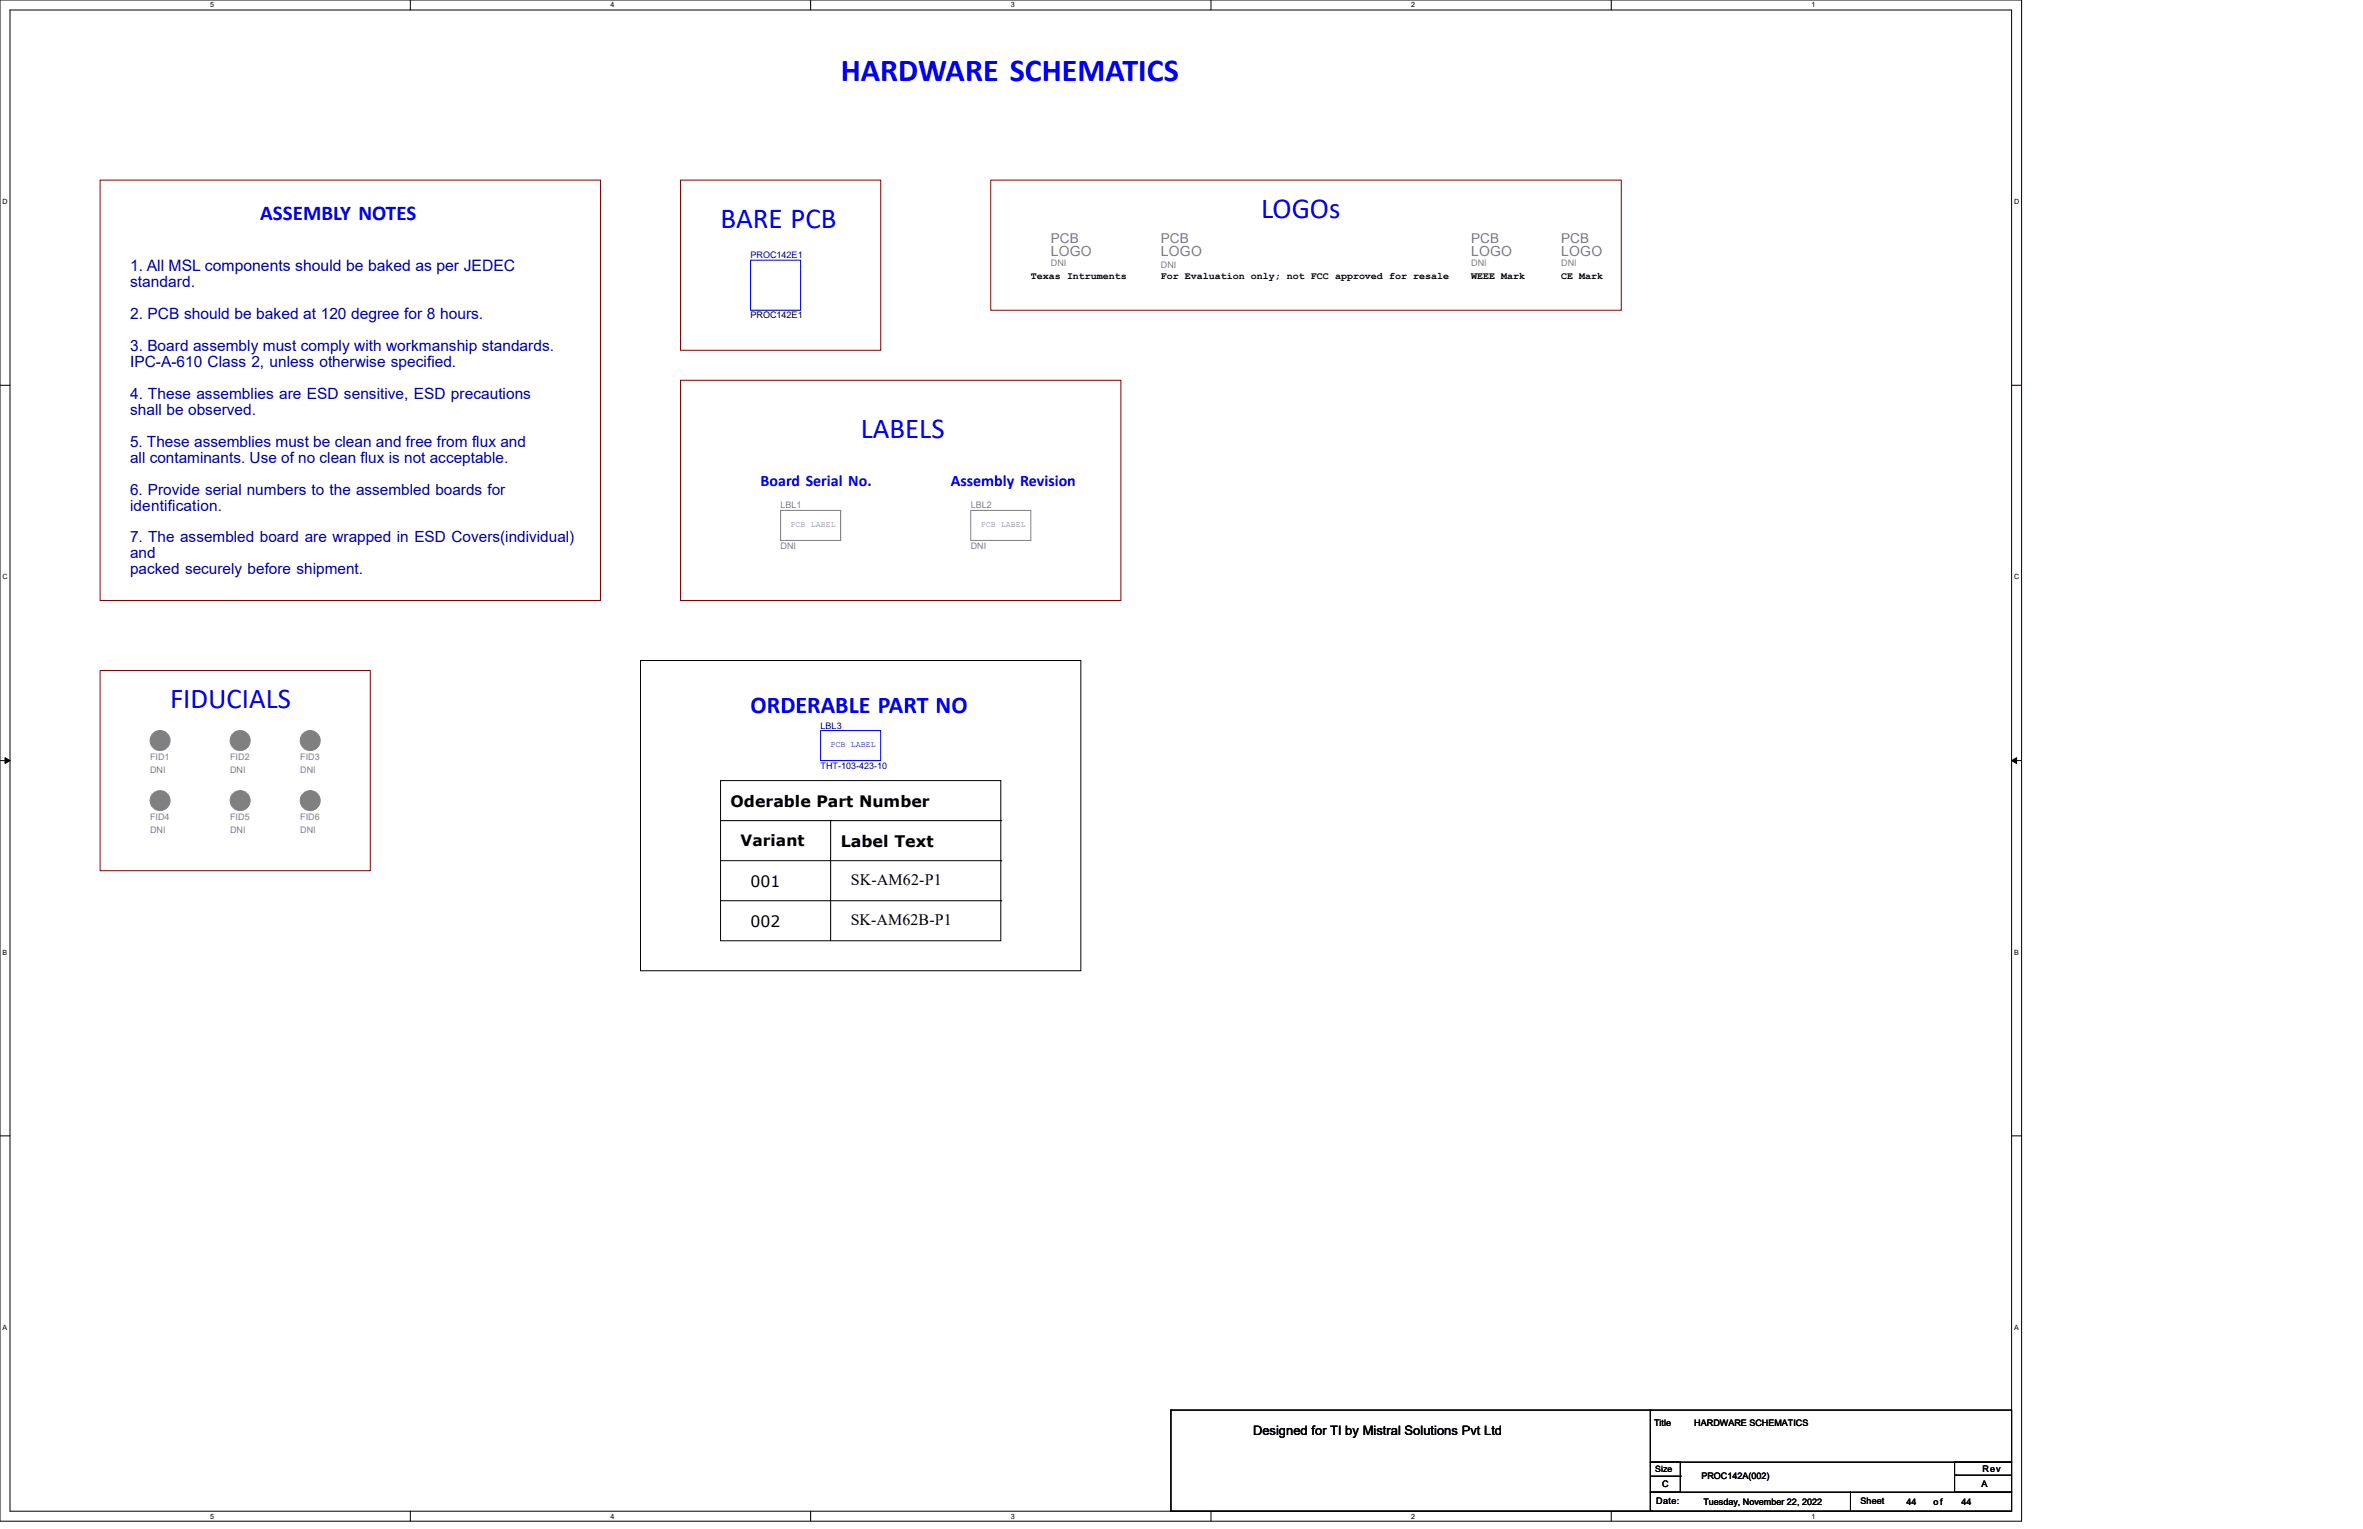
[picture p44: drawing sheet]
<svg xmlns="http://www.w3.org/2000/svg" width="432mm" height="279mm" viewBox="0 0 432 279" stroke-linecap="round" stroke-linejoin="round" font-family="sans-serif">
<defs><g id="words">
<text font-size="5.8" fill="#00f" x="153.6" y="14.7">HARDWARE SCHEMATICS</text>
<g font-size="5.3" fill="#00f">
<text x="131.7" y="41.6">BARE PCB</text>
<text x="230.4" y="39.8">LOGOs</text>
<text x="157.3" y="80">LABELS</text>
</g>
<text font-size="5.2" fill="#00f" x="31.1" y="129.3">FIDUCIALS</text>
<text font-size="4.4" fill="#00f" x="137.2" y="130.4">ORDERABLE PART NO</text>
<text font-size="3.8" fill="#00f" x="47.5" y="40.2">ASSEMBLY NOTES</text>
<text font-size="2.9" fill="#0000a0" x="23.8" y="49.5">1. All MSL components should be baked as per JEDEC</text>
<g font-size="2.9" fill="#00f">
<text x="139" y="88.7">Board Serial No.</text>
<text x="173.7" y="88.7">Assembly Revision</text>
</g>
<g font-size="2.9">
<text x="133.5" y="147.4">Oderable Part Number</text>
<text x="153.6" y="154.7">Label Text</text>
<text x="137.2" y="162">001</text>
<text x="155.4" y="161.7">SK-AM62-P1</text>
<text x="137.2" y="169.3">002</text>
<text x="155.4" y="169">SK-AM62B-P1</text>
</g>
<g font-size="2.8" fill="#0000a0">
<text x="23.8" y="52.5">standard.</text>
<text x="23.8" y="58.3">2. PCB should be baked at 120 degree for 8 hours.</text>
<text x="23.8" y="64.2">3. Board assembly must comply with workmanship standards.</text>
<text x="23.8" y="67.1">IPC-A-610 Class 2, unless otherwise specified.</text>
<text x="23.8" y="72.9">4. These assemblies are ESD sensitive, ESD precautions</text>
<text x="23.8" y="75.9">shall be observed.</text>
<text x="23.8" y="81.7">5. These assemblies must be clean and free from flux and</text>
<text x="23.8" y="84.6">all contaminants. Use of no clean flux is not acceptable.</text>
<text x="23.8" y="90.4">6. Provide serial numbers to the assembled boards for</text>
<text x="23.8" y="93.3">identification.</text>
<text x="23.8" y="99.1">7. The assembled board are wrapped in ESD Covers(individual)</text>
<text x="23.8" y="102">and</text>
<text x="23.8" y="104.9">packed securely before shipment.</text>
</g>
<text font-size="2.8" x="135.3" y="154.6">Variant</text>
<g font-size="2.6" fill="#808080">
<text x="192" y="46.7">LOGO</text>
<text x="212.1" y="46.7">LOGO</text>
<text x="268.8" y="46.7">LOGO</text>
<text x="285.3" y="46.7">LOGO</text>
</g>
<g font-size="2.5" fill="#808080">
<text x="192" y="44.3">PCB</text>
<text x="212.1" y="44.3">PCB</text>
<text x="268.8" y="44.3">PCB</text>
<text x="285.3" y="44.3">PCB</text>
</g>
<text font-size="2.4" x="229" y="262.2">Designed for TI by Mistral Solutions Pvt Ltd</text>
<g font-size="1.8">
<text x="188.4" y="50.9">Texas Intruments</text>
<text x="212.1" y="50.9">For Evaluation only; not FCC approved for resale</text>
<text x="268.8" y="50.9">WEEE Mark</text>
<text x="285.3" y="50.9">CE Mark</text>
</g>
<g font-size="1.6" fill="#000080">
<text x="137.2" y="47.2">PROC142E1</text>
<text x="150" y="133.1">LBL3</text>
<text x="150" y="140.5">THT-103-423-10</text>
</g>
<g font-size="1.6" fill="#808080">
<text x="192" y="48.7">DNI</text>
<text x="212.1" y="49">DNI</text>
<text x="268.8" y="48.7">DNI</text>
<text x="285.3" y="48.7">DNI</text>
<text x="142.6" y="92.9">LBL1</text>
<text x="177.4" y="92.9">LBL2</text>
<text x="142.6" y="100.2">DNI</text>
<text x="177.4" y="100.2">DNI</text>
<text x="27.4" y="138.8">FID1</text>
<text x="27.4" y="141.2">DNI</text>
<text x="42.1" y="138.8">FID2</text>
<text x="42.1" y="141.2">DNI</text>
<text x="54.9" y="138.8">FID3</text>
<text x="54.9" y="141.2">DNI</text>
<text x="27.4" y="149.8">FID4</text>
<text x="42.1" y="149.8">FID5</text>
<text x="54.9" y="149.8">FID6</text>
<text x="27.4" y="152.2">DNI</text>
<text x="42.1" y="152.2">DNI</text>
<text x="54.9" y="152.2">DNI</text>
</g>
<g font-size="1.6">
<text x="137.2" y="58.2">PROC142E1</text>
<text x="302.3" y="260.6">Title</text>
<text x="309.6" y="260.6">HARDWARE SCHEMATICS</text>
<text x="302.5" y="269">Size</text>
<text x="362.3" y="269">Rev</text>
<text x="302.7" y="274.9">Date:</text>
<text x="303.8" y="271.8">C</text>
<text x="310.9" y="270.3">PROC142A(002)</text>
<text x="311.3" y="275.1">Tuesday, November 22, 2022</text>
<text x="340" y="274.9">Sheet</text>
<text x="348.4" y="275.1">44</text>
<text x="353.3" y="275.1">of</text>
<text x="358.4" y="275.1">44</text>
<text x="362.1" y="271.8">A</text>
</g>
<g font-size="1.5" fill="#808080">
<text x="144.5" y="96.3">PCB LABEL</text>
<text x="179.2" y="96.3">PCB LABEL</text>
</g>
<text font-size="1.5" fill="#00f" x="151.8" y="136.5">PCB LABEL</text>
<g font-size="1.3">
<text x="38.4" y="1.4">5</text>
<text x="111.6" y="1.4">4</text>
<text x="184.7" y="1.4">3</text>
<text x="257.9" y="1.4">2</text>
<text x="331" y="1.4">1</text>
<text x=".5" y="37.3">D</text>
<text x="368" y="37.3">D</text>
<text x=".5" y="105.9">C</text>
<text x="368" y="105.9">C</text>
<text x=".5" y="174.4">B</text>
<text x="368" y="174.4">B</text>
<text x=".5" y="243">A</text>
<text x="368" y="243">A</text>
<text x="38.4" y="277.5">5</text>
<text x="111.6" y="277.5">4</text>
<text x="184.7" y="277.5">3</text>
<text x="257.9" y="277.5">2</text>
<text x="331" y="277.5">1</text>
</g>
</g></defs>
<path d="M0 0h369.4v278h-369.4zM1.8 1.8h365.8v274.3h-365.8z" fill="none" stroke="#000" stroke-width=".18"/>
<g fill="#fff">
<path d="M38.4 .2h.7v1.4h-.7z"/>
<path d="M38.4 276.3h.7v1.5h-.7z"/>
</g>
<path d="M75 0v1.8M75 276.1v1.9" fill="none" stroke="#000" stroke-width=".18"/>
<g fill="#fff">
<path d="M111.6 .2h.7v1.4h-.7z"/>
<path d="M111.6 276.3h.7v1.5h-.7z"/>
</g>
<path d="M148.1 0v1.8M148.1 276.1v1.9" fill="none" stroke="#000" stroke-width=".18"/>
<g fill="#fff">
<path d="M184.7 .2h.7v1.4h-.7z"/>
<path d="M184.7 276.3h.7v1.5h-.7z"/>
</g>
<path d="M221.3 0v1.8M221.3 276.1v1.9" fill="none" stroke="#000" stroke-width=".18"/>
<g fill="#fff">
<path d="M257.9 .2h.7v1.4h-.7z"/>
<path d="M257.9 276.3h.7v1.5h-.7z"/>
</g>
<path d="M294.4 0v1.8M294.4 276.1v1.9" fill="none" stroke="#000" stroke-width=".18"/>
<g fill="#fff">
<path d="M331 .2h.7v1.4h-.7z"/>
<path d="M331 276.3h.7v1.5h-.7z"/>
<path d="M.5 36.1h.9v1.5h-.9z"/>
<path d="M368 36.1h1v1.5h-1z"/>
<path d="M.5 104.7h.9v1.5h-.9z"/>
<path d="M368 104.7h1v1.5h-1z"/>
</g>
<path d="M0 70.4h1.8M367.6 70.4h1.8" fill="none" stroke="#000" stroke-width=".18"/>
<g fill="#fff">
<path d="M.5 173.3h.8v1.4h-.8z"/>
<path d="M368 173.3h.9v1.4h-.9z"/>
</g>
<path d="M0 139h1.8M.9 138.5l.9 .5-.9 .5zM367.6 139l.9-.5v1zM367.6 139h1.8" fill="none" stroke="#000" stroke-width=".18"/>
<path d="M.9 138.5l.9 .5-.9 .5zM367.6 139l.9-.5v1z" fill="#000"/>
<g fill="#fff">
<path d="M.5 241.9h.8v1.4h-.8z"/>
<path d="M368 241.9h.9v1.4h-.9z"/>
</g>
<g fill="none" stroke="#000" stroke-width=".18">
<path d="M117 120.7h80.5v56.7h-80.5zM131.7 142.6h51.2v29.3h-51.2zM131.7 150h51.2M131.7 157.3h51.2M151.8 150h.1M151.8 150v21.9M182.9 150h.1M182.9 157.3h.1M131.7 164.6h51.2M182.9 164.6h.1M0 207.6h1.8M367.6 207.6h1.8"/>
<path d="M214 257.7h.1M214 257.7h87.8M214 257.7v18.4M301.6 257.7h66v9.5h-66zM214 276.1h.1M214.2 276.1h.1M214.2 276.1h87.7M301.6 267.2h5.5v5.5h-5.5zM301.6 272.7h36.5v3.4h-36.5zM301.6 269.7h5.5M307.1 269.7h.1M338.1 272.7h29.5v3.4h-29.5z"/>
<path d="M357.2 267.2h10.4v5.5h-10.4zM357.3 269.6h.1M357.3 269.6h10.3"/>
</g>
<path d="M18.3 32.9h91.4v76.8h-91.4zM124.4 32.9h36.5v31.1h-36.5zM181.1 32.9h115.2v23.8h-115.2zM124.4 69.5h80.4v40.2h-80.4zM18.3 122.5h49.4v36.6h-49.4z" fill="none" stroke="#800000" stroke-width=".18"/>
<path d="M142.6 93.3h11v5.5h-11zM177.4 93.3h11v5.5h-11z" fill="none" stroke="#808080" stroke-width=".18"/>
<circle cx="29.3" cy="146.3" r="1.83" fill="#808080"/>
<circle cx="29.3" cy="146.3" r="1.83" fill="none" stroke="#808080" stroke-width=".18"/>
<circle cx="29.3" cy="146.3" r=".73" fill="#808080"/>
<circle cx="29.3" cy="146.3" r=".73" fill="none" stroke="#808080" stroke-width=".18"/>
<circle cx="43.9" cy="146.3" r="1.83" fill="#808080"/>
<circle cx="43.9" cy="146.3" r="1.83" fill="none" stroke="#808080" stroke-width=".18"/>
<circle cx="43.9" cy="146.3" r=".73" fill="#808080"/>
<circle cx="43.9" cy="146.3" r=".73" fill="none" stroke="#808080" stroke-width=".18"/>
<circle cx="56.7" cy="146.3" r="1.83" fill="#808080"/>
<circle cx="56.7" cy="146.3" r="1.83" fill="none" stroke="#808080" stroke-width=".18"/>
<circle cx="56.7" cy="146.3" r=".73" fill="#808080"/>
<circle cx="56.7" cy="146.3" r=".73" fill="none" stroke="#808080" stroke-width=".18"/>
<path d="M137.2 47.5h9.1v9.2h-9.1zM150 133.5h10.9v5.5h-10.9z" fill="none" stroke="#00f" stroke-width=".18"/>
<circle cx="43.9" cy="135.3" r="1.83" fill="#808080"/>
<circle cx="43.9" cy="135.3" r="1.83" fill="none" stroke="#808080" stroke-width=".18"/>
<circle cx="43.9" cy="135.3" r=".73" fill="#808080"/>
<circle cx="43.9" cy="135.3" r=".73" fill="none" stroke="#808080" stroke-width=".18"/>
<circle cx="56.7" cy="135.3" r="1.83" fill="#808080"/>
<circle cx="56.7" cy="135.3" r="1.83" fill="none" stroke="#808080" stroke-width=".18"/>
<circle cx="56.7" cy="135.3" r=".73" fill="#808080"/>
<circle cx="56.7" cy="135.3" r=".73" fill="none" stroke="#808080" stroke-width=".18"/>
<circle cx="29.3" cy="135.3" r="1.83" fill="#808080"/>
<circle cx="29.3" cy="135.3" r="1.83" fill="none" stroke="#808080" stroke-width=".18"/>
<circle cx="29.3" cy="135.3" r=".73" fill="#808080"/>
<circle cx="29.3" cy="135.3" r=".73" fill="none" stroke="#808080" stroke-width=".18"/>
<use href="#words"/>
</svg>
